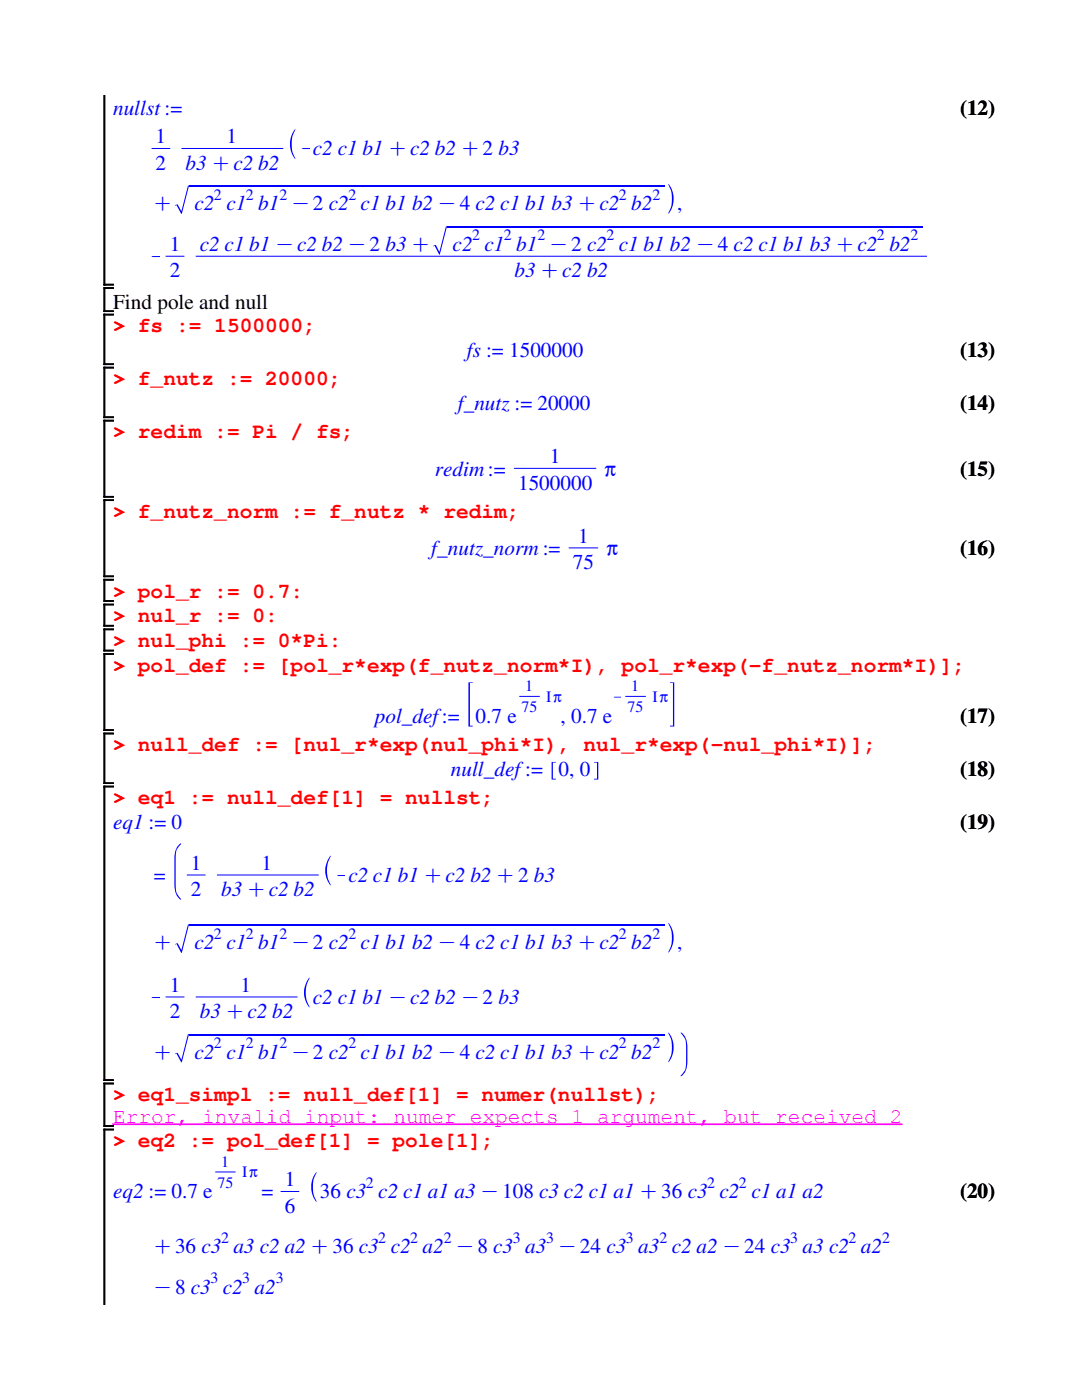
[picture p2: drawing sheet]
<svg xmlns="http://www.w3.org/2000/svg" width="216mm" height="279mm" viewBox="0 0 216 279" stroke-linecap="round" stroke-linejoin="round" font-family="sans-serif">
<defs><g id="words">
<g font-size="4.2" fill="#00f">
<text x="22.6" y="22.9">nullst :=</text>
<text x="31" y="28.6">1</text>
<text x="45.2" y="28.6">1</text>
<text x="31" y="33.9">2</text>
<text x="37" y="33.9">b3 Cc2 b2</text>
<text x="59.6" y="31">Kc2 c1 b1 Cc2 b2 C2 b3</text>
<text x="30.4" y="42">C</text>
<text x="38.8" y="42">c2 c1 b1 K2 c2 c1 b1 b2K4 c2 c1 b1 b3 Cc2 b2</text>
<text x="135.1" y="42">,</text>
<text x="29.6" y="52.6">K</text>
<text x="33.9" y="50.1">1</text>
<text x="39.9" y="50.1">c2 c1 b1 Kc2 b2K2 b3C</text>
<text x="90.3" y="50.1">c2 c1 b1 K2 c2 c1 b1 b2 K4 c2 c1 b1 b3Cc2 b2</text>
<text x="33.9" y="55.4">2</text>
<text x="102.7" y="55.4">b3 Cc2 b2</text>
<text x="93.1" y="71.2">fs := 1500000</text>
<text x="91.4" y="81.8">f_nutz := 20000</text>
<text x="86.8" y="94.9">redim:=</text>
<text x="109.7" y="92.4">1</text>
<text x="120.6" y="94.9">π</text>
<text x="103.4" y="97.7">1500000</text>
<text x="86.1" y="110.8">f_nutz_norm :=</text>
<text x="114.3" y="113.6">75</text>
<text x="115.4" y="108.3">1</text>
<text x="121" y="110.8">π</text>
<text x="74.8" y="144.3">pol_def:=</text>
<text x="94.9" y="144.3">0.7 e</text>
<text x="111.8" y="144.3">, 0.7 e</text>
<text x="90" y="154.9">null_def:=</text>
<text x="111.5" y="154.9">0, 0</text>
<text x="22.6" y="165.4">eq1 := 0</text>
<text x="38.1" y="173.6">1</text>
<text x="52.2" y="173.6">1</text>
<text x="30.7" y="176">=</text>
<text x="38.1" y="178.9">2</text>
<text x="44.1" y="178.9">b3Cc2 b2</text>
<text x="66.7" y="176">Kc2 c1 b1 Cc2 b2C2 b3</text>
<text x="30.4" y="189.4">C</text>
<text x="38.8" y="189.4">c2 c1 b1 K2 c2 c1 b1 b2K4 c2 c1 b1 b3 Cc2 b2</text>
<text x="135.1" y="189.4">,</text>
<text x="33.9" y="197.9">1</text>
<text x="48" y="197.9">1</text>
<text x="29.6" y="200.4">K</text>
<text x="33.9" y="203.2">2</text>
<text x="39.9" y="203.2">b3Cc2 b2</text>
<text x="62.4" y="200.4">c2 c1 b1 Kc2 b2 K2 b3</text>
<text x="30.4" y="211.3">C</text>
<text x="38.8" y="211.3">c2 c1 b1 K2 c2 c1 b1 b2K4 c2 c1 b1 b3 Cc2 b2</text>
<text x="22.6" y="239.2">eq2 := 0.7 e</text>
<text x="52.2" y="239.2">=</text>
<text x="56.8" y="236.7">1</text>
<text x="63.8" y="239.2">36 c3 c2 c1 a1 a3K108 c3 c2 c1 a1C36 c3 c2 c1 a1 a2</text>
<text x="56.8" y="242">6</text>
<text x="30.4" y="250.1">C36 c3 a3 c2 a2C36 c3 c2 a2 K8 c3 a3 K24 c3 a3 c2 a2 K24 c3 a3 c2 a2</text>
<text x="30.4" y="258.2">K8 c3 c2 a2</text>
</g>
<g font-size="4.2">
<text x="191.6" y="22.9">(12)</text>
<text x="22.6" y="61.7">Find pole and null</text>
<text x="191.6" y="71.2">(13)</text>
<text x="191.6" y="81.8">(14)</text>
<text x="191.6" y="94.9">(15)</text>
<text x="191.6" y="110.8">(16)</text>
<text x="191.6" y="144.3">(17)</text>
<text x="191.6" y="154.9">(18)</text>
<text x="191.6" y="165.4">(19)</text>
<text x="191.6" y="239.2">(20)</text>
</g>
<g font-size="4.2" fill="#f00">
<text x="22.6" y="66.3">&gt; fs := 1500000;</text>
<text x="22.6" y="76.9">&gt; f_nutz := 20000;</text>
<text x="22.6" y="87.5">&gt; redim := Pi / fs;</text>
<text x="22.6" y="103.4">&gt; f_nutz_norm := f_nutz * redim;</text>
<text x="22.6" y="119.3">&gt; pol_r := 0.7:</text>
<text x="22.6" y="124.2">&gt; nul_r := 0:</text>
<text x="22.6" y="129.1">&gt; nul_phi := 0*Pi:</text>
<text x="22.6" y="134.1">&gt; pol_def := [pol_r*exp(f_nutz_norm*I), pol_r*exp(-f_nutz_norm*I)];</text>
<text x="22.6" y="149.9">&gt; null_def := [nul_r*exp(nul_phi*I), nul_r*exp(-nul_phi*I)];</text>
<text x="22.6" y="160.5">&gt; eq1 := null_def[1] = nullst;</text>
<text x="22.6" y="219.8">&gt; eq1_simpl := null_def[1] = numer(nullst);</text>
<text x="22.6" y="228.9">&gt; eq2 := pol_def[1] = pole[1];</text>
</g>
<text font-size="4.2" fill="#f0f" x="22.6" y="224">Error, invalid input: numer expects 1 argument, but received 2</text>
<g font-size="3.2" fill="#00f">
<text x="42.7" y="39.9">2</text>
<text x="49" y="39.9">2</text>
<text x="55.8" y="39.9">2</text>
<text x="69.5" y="39.9">2</text>
<text x="123.5" y="39.9">2</text>
<text x="130.2" y="39.9">2</text>
<text x="94.2" y="48">2</text>
<text x="100.5" y="48">2</text>
<text x="107.2" y="48">2</text>
<text x="121" y="48">2</text>
<text x="175" y="48">2</text>
<text x="181.7" y="48">2</text>
<text x="104.8" y="137.9">1</text>
<text x="125.9" y="137.9">1</text>
<text x="104.1" y="142.2">75</text>
<text x="109" y="140">Iπ</text>
<text x="122" y="140">K</text>
<text x="125.2" y="142.2">75</text>
<text x="130.2" y="140">Iπ</text>
<text x="42.7" y="187.3">2</text>
<text x="49" y="187.3">2</text>
<text x="55.8" y="187.3">2</text>
<text x="69.5" y="187.3">2</text>
<text x="123.5" y="187.3">2</text>
<text x="130.2" y="187.3">2</text>
<text x="42.7" y="209.2">2</text>
<text x="49" y="209.2">2</text>
<text x="55.8" y="209.2">2</text>
<text x="69.5" y="209.2">2</text>
<text x="123.5" y="209.2">2</text>
<text x="130.2" y="209.2">2</text>
<text x="44.1" y="232.8">1</text>
<text x="43.4" y="237.1">75</text>
<text x="48.3" y="235">Iπ</text>
<text x="73" y="237.1">2</text>
<text x="141.1" y="237.1">2</text>
<text x="147.4" y="237.1">2</text>
<text x="44.1" y="248">2</text>
<text x="75.5" y="248">2</text>
<text x="81.8" y="248">2</text>
<text x="88.6" y="248">2</text>
<text x="102.3" y="248">3</text>
<text x="109" y="248">3</text>
<text x="124.9" y="248">3</text>
<text x="131.6" y="248">2</text>
<text x="157.7" y="248">3</text>
<text x="169.3" y="248">2</text>
<text x="176" y="248">2</text>
<text x="42" y="256.1">3</text>
<text x="48.3" y="256.1">3</text>
<text x="55" y="256.1">3</text>
</g>
</g></defs>
<g fill="none" stroke="#000" stroke-width=".34">
<path d="M20.8 19v37.8h1.8M22.6 57.5h-1.8v4.6h1.8M22.6 62.8h-1.8v9.9h1.8M22.6 73.4h-1.8v9.9h1.8M22.6 83.9h-1.8v15.2h1.8M22.6 99.8h-1.8v15.2h1.8M22.6 115.7h-1.8v4.2h1.8M22.6 120.7h-1.8v4.2h1.8M22.6 125.6h-1.8v4.2h1.8M22.6 130.5h-1.8v15.2h1.8M22.6 146.4h-1.8v9.9h1.8M22.6 157h-1.8v58.6h1.8"/>
<path d="M22.6 216.2h-1.8v8.5h1.8M22.6 225.4h-1.8v35"/>
</g>
<path d="M30.4 29.6h3.5M36.3 29.6h20.1" fill="none" stroke="#00f" stroke-width=".2"/>
<g fill="#00f">
<path d="M58.9 25.7a6.6 6.6 0 0 0 0 6.1 4.8 4.8 0 0 1 0-6.1z"/>
<path d="M37.5 37h.2l-1.4 5.7h-.1l-1-1.8-.3 .2v-.2l.5-.1 .8 1.4z"/>
</g>
<path d="M37.7 37.2h94.9" fill="none" stroke="#00f" stroke-width=".34"/>
<path d="M133.3 36.7a4.7 4.7 0 0 1 0 6 6.5 6.5 0 0 0 0-6z" fill="#00f"/>
<path d="M33.1 51.1h3.6" fill="none" stroke="#00f" stroke-width=".2"/>
<path d="M89 45.2h.2l-1.4 5.6h-.2l-.9-1.7-.3 .1v-.1l.6-.2 .7 1.4z" fill="#00f"/>
<path d="M89.2 45.3h94.9" fill="none" stroke="#00f" stroke-width=".34"/>
<path d="M39.2 51.1h145.7M102.7 93.5h16.2M113.6 109.3h5.7M103.7 139h3.9M124.9 139h3.9" fill="none" stroke="#00f" stroke-width=".2"/>
<g fill="#00f">
<path d="M93.5 136.2h.8v.1h-.5v8.5h.5v.2h-.8z"/>
<path d="M133.7 136.2h.8v8.8h-.8v-.2h.6v-8.5h-.6z"/>
<path d="M110.1 152.1h.8v.1h-.6v3.2h.6v.2h-.8z"/>
<path d="M118.5 152.1h.9v3.5h-.9v-.2h.6v-3.2h-.6z"/>
</g>
<path d="M37.4 174.6h3.5M43.4 174.6h20.1" fill="none" stroke="#00f" stroke-width=".2"/>
<g fill="#00f">
<path d="M66 170.7a6.3 6.3 0 0 0 0 6 4.6 4.6 0 0 1 0-6z"/>
<path d="M35.7 168.6l.4-.3 .1 .1a3 3 0 0 0-1.1 3v5a3.3 3.3 0 0 0 1.1 3.1l-.1 .1a3.4 3.4 0 0 1-1.3-3.2v-5a3.9 3.9 0 0 1 .9-2.8z"/>
<path d="M37.5 184.5h.2l-1.4 5.7h-.1l-1-1.8h-.3l.5-.2 .8 1.4z"/>
</g>
<path d="M37.7 184.7h94.9" fill="none" stroke="#00f" stroke-width=".38"/>
<path d="M133.3 184.2a4.8 4.8 0 0 1 0 6 6.6 6.6 0 0 0 0-6z" fill="#00f"/>
<path d="M33.1 199h3.6M39.2 199h20.1" fill="none" stroke="#00f" stroke-width=".2"/>
<g fill="#00f">
<path d="M61.8 195.1a6.3 6.3 0 0 0 0 6 4.6 4.6 0 0 1 0-6z"/>
<path d="M37.5 206.4h.2l-1.4 5.6h-.1l-1-1.7-.3 .1v-.1l.5-.2 .8 1.4z"/>
</g>
<path d="M37.7 206.5h94.9" fill="none" stroke="#00f" stroke-width=".34"/>
<g fill="#00f">
<path d="M133.3 206a4.7 4.7 0 0 1 0 6 6.5 6.5 0 0 0 0-6z"/>
<path d="M135.8 206.1l.1-.1a3.3 3.3 0 0 1 1.3 3.1 10.1 10.1 0 0 1-.4 4.6l-.5 .8-.5 .3v-.1a3 3 0 0 0 1.1-2.9v-2.7a3.3 3.3 0 0 0-1.1-3z"/>
</g>
<path d="M22.6 224.4h157.3" fill="none" stroke="#f0f" stroke-width=".34"/>
<path d="M43.1 233.9h3.8M56.1 237.8h3.5" fill="none" stroke="#00f" stroke-width=".2"/>
<path d="M63.2 233.9a6.6 6.6 0 0 0 0 6 4.8 4.8 0 0 1 0-6z" fill="#00f"/>
<use href="#words"/>
</svg>
